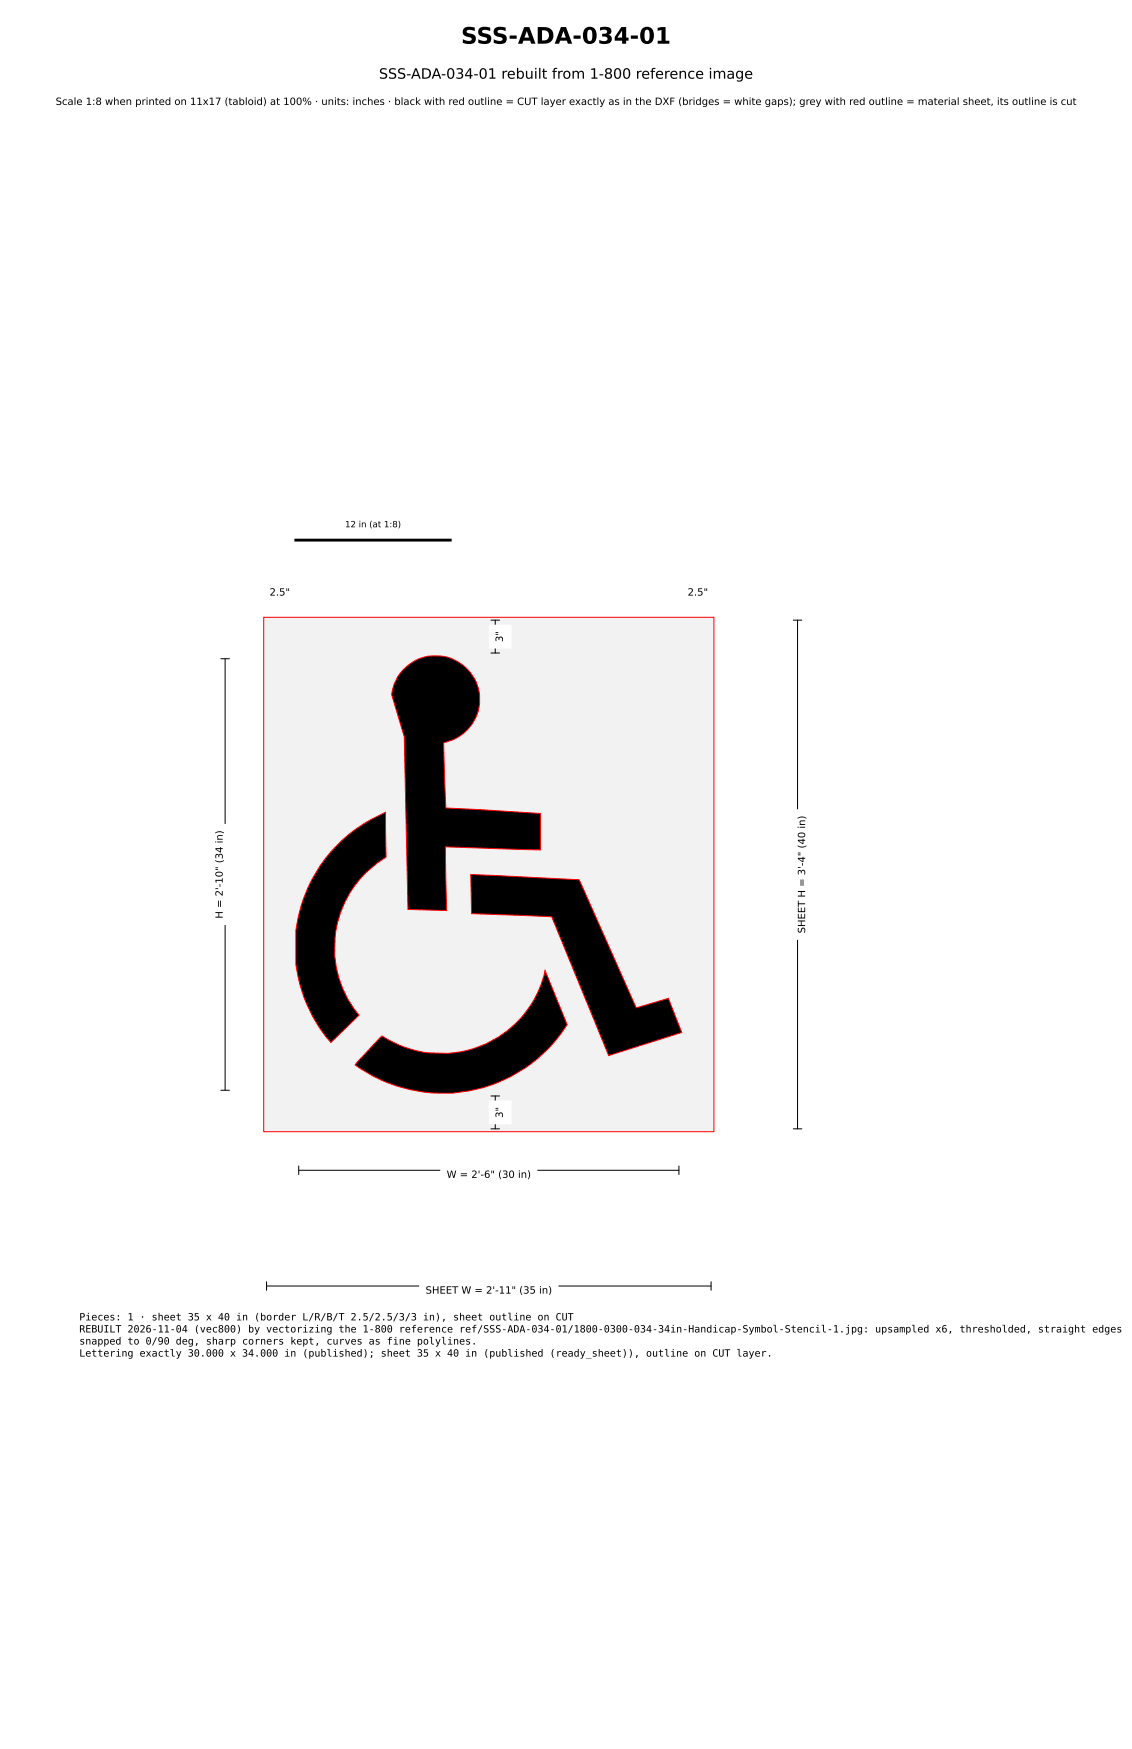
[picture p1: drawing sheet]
<svg xmlns="http://www.w3.org/2000/svg" width="279mm" height="432mm" viewBox="0 0 279 432" stroke-linecap="round" stroke-linejoin="round" font-family="sans-serif">
<defs><g id="words">
<text font-size="5.6" x="113.8" y="10.8">SSS-ADA-034-01</text>
<text font-size="3.5" x="93.5" y="19.4">SSS-ADA-034-01 rebuilt from 1-800 reference image</text>
<g font-size="2.5">
<text x="13.7" y="25.9">Scale 1:8 when printed on 11x17 (tabloid) at 100% · units: inches · black with red outline = CUT layer exactly as in the DXF (bridges = white gaps); grey with red outline = material sheet, its outline is cut</text>
<text x="66.5" y="147">2.5&quot;</text>
<text x="169.7" y="147">2.5&quot;</text>
<text x="124.1" y="158.5" transform="rotate(-90 124.1 158.5)">3&quot;</text>
<text x="55" y="226.8" transform="rotate(-90 55 226.8)">H = 2'-10&quot; (34 in)</text>
<text x="198.7" y="230.4" transform="rotate(-90 198.7 230.4)">SHEET H = 3'-4&quot; (40 in)</text>
<text x="124.1" y="276" transform="rotate(-90 124.1 276)">3&quot;</text>
<text x="110.2" y="290.8">W = 2'-6&quot; (30 in)</text>
<text x="105" y="319.4">SHEET W = 2'-11&quot; (35 in)</text>
<text x="19.6" y="326">Pieces: 1 · sheet 35 x 40 in (border L/R/B/T 2.5/2.5/3/3 in), sheet outline on CUT</text>
<text x="19.6" y="329">REBUILT 2026-11-04 (vec800) by vectorizing the 1-800 reference ref/SSS-ADA-034-01/1800-0300-034-34in-Handicap-Symbol-Stencil-1.jpg: upsampled x6, thresholded, straight edges</text>
<text x="19.6" y="331.9">snapped to 0/90 deg, sharp corners kept, curves as fine polylines.</text>
<text x="19.6" y="334.9">Lettering exactly 30.000 x 34.000 in (published); sheet 35 x 40 in (published (ready_sheet)), outline on CUT layer.</text>
</g>
<text font-size="2.1" x="85.2" y="130.2">12 in (at 1:8)</text>
</g></defs>
<path d="M65.1 152.4h111.1v127h-111.1z" fill="#f2f2f2" stroke="#f00" stroke-width=".25"/>
<path d="M99.4 165.5a10.9 10.9 0 0 1 17.6 1.8 10.9 10.9 0 0 1-7.5 16.1l.5 16.1 23.4 1.3v9l-23.5-.7 .3 15.7-9.5-.3-.9-42.6-3.1-10.4a10.5 10.5 0 0 1 2.7-6zM84.4 207.5a37.2 37.2 0 0 1 10.8-7l.1 11.1a26 26 0 0 0-6.7 39l-6.9 6.8a36 36 0 0 1-8.7-19.3v-8.4a36.6 36.6 0 0 1 11.4-22.2zM93.8 256.2l.5-.4a26.4 26.4 0 0 0 40.2-16.2l5.5 13.4a36.5 36.5 0 0 1-52.3 9.9zM116.2 215.9l26.7 1.3 14.1 31.6 8-2.3 3.3 8.4-18.1 5.7-14-34.3-19.8-.7z" fill="#000" stroke="#f00" stroke-width=".25"/>
<path d="M73 133.3h38.1" fill="none" stroke="#000" stroke-width=".71"/>
<g fill="none" stroke="#000" stroke-width=".25">
<path d="M65.8 147.6h6.5M65.8 146.6v2.1M72.3 146.6v2.1M121.2 153.1h2.1M122.2 153.1v8.1M169 147.6h6.5M169 146.6v2.1M175.5 146.6v2.1M195.8 153.1h2.1M196.8 153.1v125.6M54.5 162.6h2.1M55.6 162.6v106.6"/>
<path d="M121.2 161.2h2.1M54.5 269.2h2.1M121.2 270.6h2.1M121.2 278.7h2.1M122.2 270.6v8.1M195.8 278.7h2.1M73.7 288.9h93.9M73.7 287.9v2.1M167.6 287.9v2.1M65.8 317.5h109.7M65.8 316.4v2.2M175.5 316.4v2.2"/>
</g>
<g fill="#fff" stroke="#fff" stroke-width=".35">
<path d="M103.6 316.1h34.1v5.3h-34.1z"/>
<path d="M195.4 200h5.3v31.8h-5.3z"/>
<path d="M65.1 143.8h7.9v5.2h-7.9z"/>
<path d="M168.3 143.8h7.9v5.2h-7.9z"/>
<path d="M120.8 271.9h5.3v5.5h-5.3z"/>
<path d="M120.8 154.4h5.3v5.5h-5.3z"/>
<path d="M108.8 287.5h23.7v5.3h-23.7z"/>
<path d="M51.7 203.6h5.3v24.6h-5.3z"/>
</g>
<use href="#words"/>
</svg>
